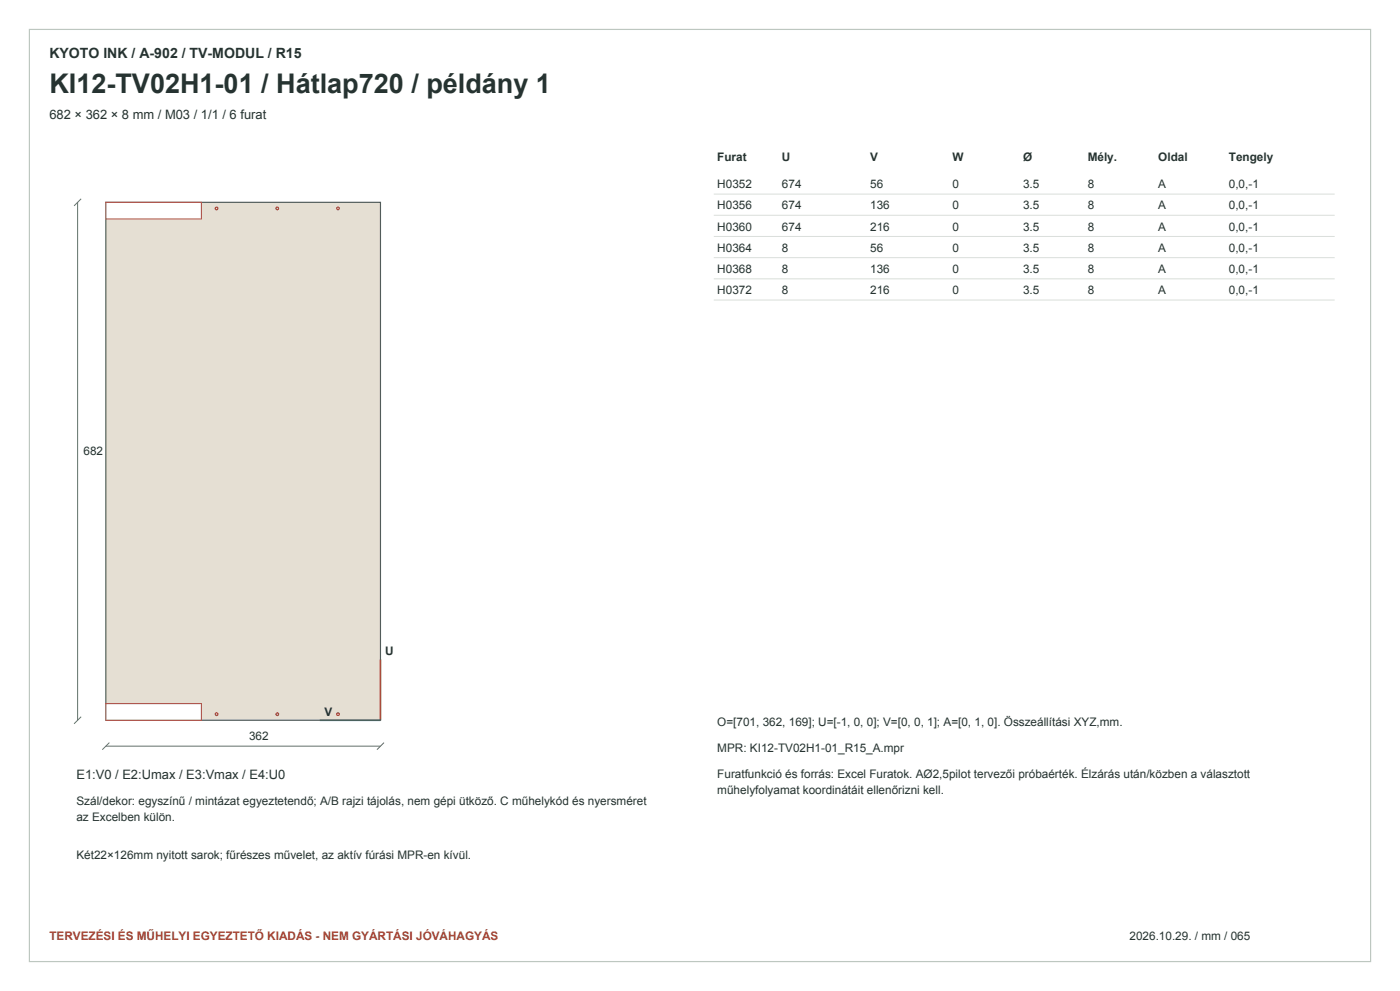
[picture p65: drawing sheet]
<svg xmlns="http://www.w3.org/2000/svg" width="420mm" height="297mm" viewBox="0 0 420 297" stroke-linecap="round" stroke-linejoin="round" font-family="sans-serif">
<defs><g id="words">
<text font-size="8.1" fill="#263331" x="14.8" y="27.9">KI12-TV02H1-01 / Hátlap720 / példány 1</text>
<text font-size="4.2" fill="#263331" x="14.8" y="17.3">KYOTO INK / A-902 / TV-MODUL / R15</text>
<g font-size="3.9" fill="#263331">
<text x="14.8" y="35.6">682 × 362 × 8 mm / M03 / 1/1 / 6 furat</text>
<text x="22.9" y="233.5">E1:V0 / E2:Umax / E3:Vmax / E4:U0</text>
</g>
<g font-size="3.5" fill="#263331">
<text x="215.2" y="48.3">Furat</text>
<text x="234.6" y="48.3">U</text>
<text x="261.1" y="48.3">V</text>
<text x="285.8" y="48.3">W</text>
<text x="306.9" y="48.3">Ø</text>
<text x="326.3" y="48.3">Mély.</text>
<text x="347.5" y="48.3">Oldal</text>
<text x="368.7" y="48.3">Tengely</text>
<text x="215.2" y="56.4">H0352</text>
<text x="234.6" y="56.4">674</text>
<text x="261.1" y="56.4">56</text>
<text x="285.8" y="56.4">0</text>
<text x="306.9" y="56.4">3.5</text>
<text x="326.3" y="56.4">8</text>
<text x="347.5" y="56.4">A</text>
<text x="368.7" y="56.4">0,0,-1</text>
<text x="215.2" y="62.8">H0356</text>
<text x="234.6" y="62.8">674</text>
<text x="261.1" y="62.8">136</text>
<text x="285.8" y="62.8">0</text>
<text x="306.9" y="62.8">3.5</text>
<text x="326.3" y="62.8">8</text>
<text x="347.5" y="62.8">A</text>
<text x="368.7" y="62.8">0,0,-1</text>
<text x="215.2" y="69.1">H0360</text>
<text x="234.6" y="69.1">674</text>
<text x="261.1" y="69.1">216</text>
<text x="285.8" y="69.1">0</text>
<text x="306.9" y="69.1">3.5</text>
<text x="326.3" y="69.1">8</text>
<text x="347.5" y="69.1">A</text>
<text x="368.7" y="69.1">0,0,-1</text>
<text x="215.2" y="75.5">H0364</text>
<text x="234.6" y="75.5">8</text>
<text x="261.1" y="75.5">56</text>
<text x="285.8" y="75.5">0</text>
<text x="306.9" y="75.5">3.5</text>
<text x="326.3" y="75.5">8</text>
<text x="347.5" y="75.5">A</text>
<text x="368.7" y="75.5">0,0,-1</text>
<text x="215.2" y="81.8">H0368</text>
<text x="234.6" y="81.8">8</text>
<text x="261.1" y="81.8">136</text>
<text x="285.8" y="81.8">0</text>
<text x="306.9" y="81.8">3.5</text>
<text x="326.3" y="81.8">8</text>
<text x="347.5" y="81.8">A</text>
<text x="368.7" y="81.8">0,0,-1</text>
<text x="215.2" y="88.2">H0372</text>
<text x="234.6" y="88.2">8</text>
<text x="261.1" y="88.2">216</text>
<text x="285.8" y="88.2">0</text>
<text x="306.9" y="88.2">3.5</text>
<text x="326.3" y="88.2">8</text>
<text x="347.5" y="88.2">A</text>
<text x="368.7" y="88.2">0,0,-1</text>
<text x="25" y="136.5">682</text>
<text x="115.6" y="196.2">U</text>
<text x="97.3" y="214.5">V</text>
<text x="74.7" y="221.9">362</text>
<text x="215.2" y="217.6">O=[701, 362, 169]; U=[-1, 0, 0]; V=[0, 0, 1]; A=[0, 1, 0]. Összeállítási XYZ,mm.</text>
<text x="215.2" y="225.4">MPR: KI12-TV02H1-01_R15_A.mpr</text>
<text x="215.2" y="233.1">Furatfunkció és forrás: Excel Furatok. AØ2,5pilot tervezői próbaérték. Élzárás után/közben a választott</text>
<text x="215.2" y="238.1">műhelyfolyamat koordinátáit ellenőrizni kell.</text>
<text x="22.9" y="241.3">Szál/dekor: egyszínű / mintázat egyeztetendő; A/B rajzi tájolás, nem gépi ütköző. C műhelykód és nyersméret</text>
<text x="22.9" y="246.2">az Excelben külön.</text>
<text x="22.9" y="257.5">Két22×126mm nyitott sarok; fűrészes művelet, az aktív fúrási MPR-en kívül.</text>
<text x="338.9" y="281.8">2026.10.29. / mm / 065</text>
</g>
<text font-size="3.5" fill="#a0492b" x="14.8" y="281.8">TERVEZÉSI ÉS MŰHELYI EGYEZTETŐ KIADÁS - NEM GYÁRTÁSI JÓVÁHAGYÁS</text>
</g></defs>
<path d="M8.8 8.8h402.4v279.4h-402.4z" fill="none" stroke="#bdc7c0" stroke-width=".35"/>
<path d="M31.7 60.6h82.4v155.3h-82.4z" fill-rule="evenodd" fill="#e5dfd3" stroke="#4e6057" stroke-width=".35"/>
<g fill="#fff" stroke="#c34d6b" stroke-width=".35">
<path d="M31.7 60.6h28.7v5h-28.7z" fill-rule="evenodd"/>
<path d="M31.7 210.9h28.7v5h-28.7z" fill-rule="evenodd"/>
</g>
<g fill="none" stroke="#b74432" stroke-width=".35">
<circle cx="65" cy="62.5" r=".4"/>
<circle cx="83.2" cy="62.5" r=".4"/>
<circle cx="101.4" cy="62.5" r=".4"/>
<circle cx="65" cy="214" r=".4"/>
<circle cx="83.2" cy="214" r=".4"/>
<circle cx="101.4" cy="214" r=".4"/>
</g>
<path d="M24.3 59.6l-2.1 2.1M23.3 60.6v155.3M24.3 214.8l-2.1 2.1M31.7 223.6h82.4M32.8 222.6l-2.1 2.1M115.2 222.6l-2.1 2.1" fill="none" stroke="#61736b" stroke-width=".3"/>
<path d="M114.1 197.7v18.2" fill="none" stroke="#9f492e" stroke-width=".49"/>
<path d="M95.9 215.9h18.2" fill="none" stroke="#2d6896" stroke-width=".49"/>
<path d="M214.1 58.2h186.3M214.1 64.5h186.3M214.1 70.9h186.3M214.1 77.2h186.3M214.1 83.6h186.3M214.1 89.9h186.3" fill="none" stroke="#d9dfd9" stroke-width=".3"/>
<use href="#words"/>
</svg>
